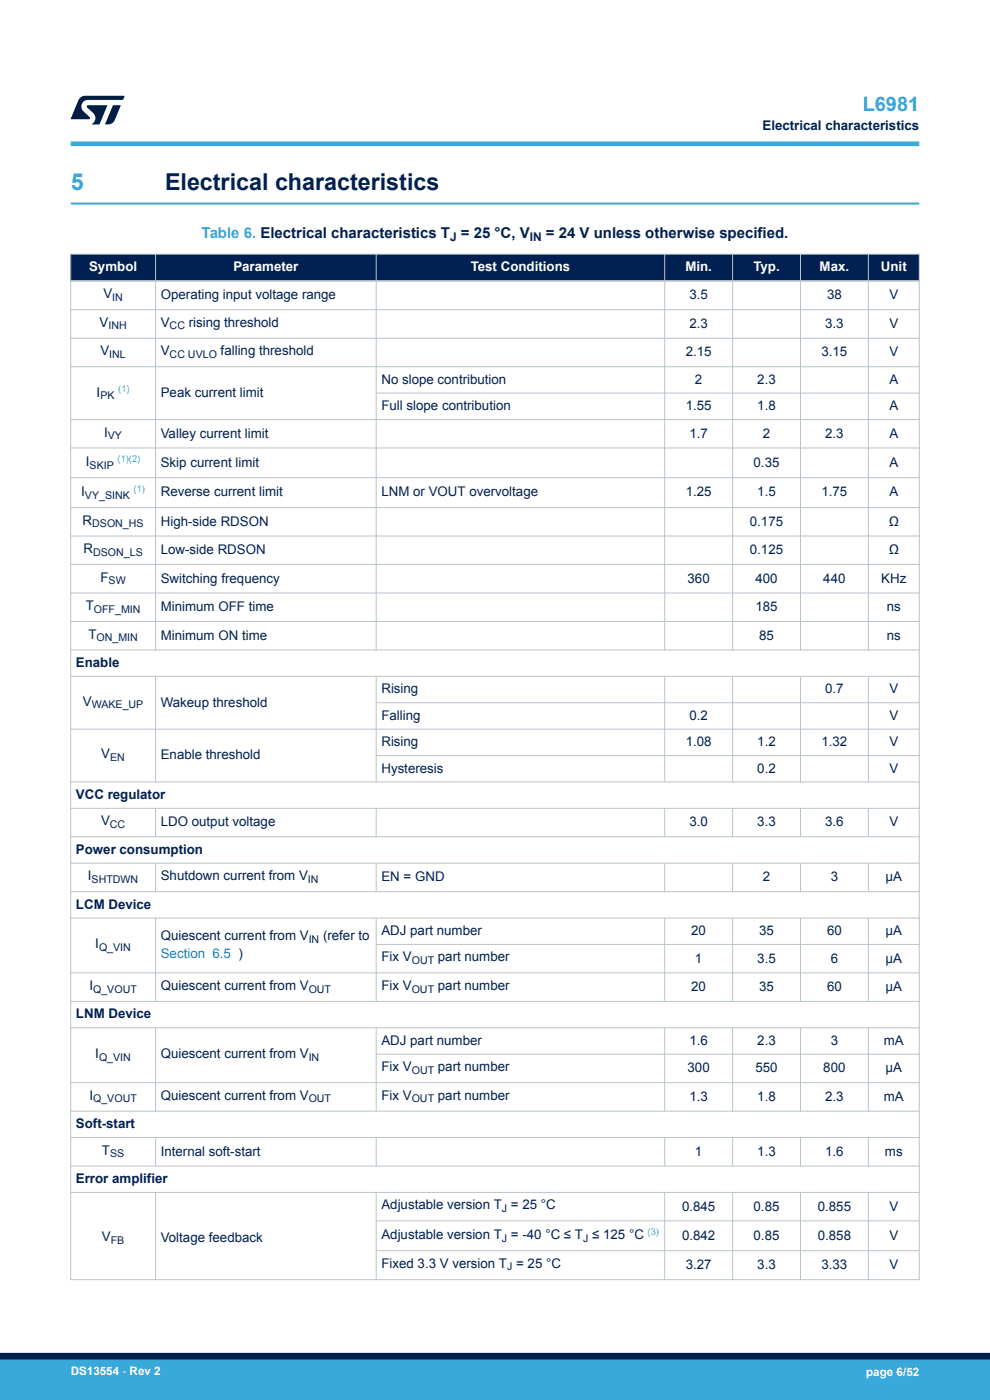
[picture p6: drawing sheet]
<svg xmlns="http://www.w3.org/2000/svg" width="210mm" height="297mm" viewBox="0 0 210 297" stroke-linecap="round" stroke-linejoin="round" font-family="sans-serif">
<defs><g id="words">
<text font-size="4.9" fill="#39a9dc" x="15" y="40.4">5</text>
<text font-size="4.9" fill="#002052" x="35" y="40.4">Electrical characteristics</text>
<text font-size="4.2" fill="#39a9dc" x="183" y="23.5">L6981</text>
<text font-size="3.2" fill="#39a9dc" x="42.8" y="50.5">Table 6. Electrical characteristics T</text>
<g font-size="3.2" fill="#002052">
<text x="97.8" y="50.5">= 25 °C, V</text>
<text x="115.8" y="50.5">= 24 V unless otherwise specified.</text>
</g>
<g font-size="2.8" fill="#002052">
<text x="161.7" y="27.5">Electrical characteristics</text>
<text x="21.9" y="63.3">V</text>
<text x="34.1" y="63.5">Operating input voltage range</text>
<text x="146.2" y="63.5">3.5</text>
<text x="175.4" y="63.5">38</text>
<text x="188.7" y="63.5">V</text>
<text x="21.1" y="69.3">V</text>
<text x="34.1" y="69.3">V</text>
<text x="40" y="69.3">rising threshold</text>
<text x="146.2" y="69.5">2.3</text>
<text x="175" y="69.5">3.3</text>
<text x="188.7" y="69.5">V</text>
<text x="21.3" y="75.4">V</text>
<text x="34.1" y="75.4">V</text>
<text x="46.8" y="75.4">falling threshold</text>
<text x="145.5" y="75.6">2.15</text>
<text x="174.3" y="75.6">3.15</text>
<text x="188.7" y="75.6">V</text>
<text x="80.9" y="81.4">No slope contribution</text>
<text x="147.4" y="81.4">2</text>
<text x="160.6" y="81.4">2.3</text>
<text x="188.7" y="81.4">A</text>
<text x="20.5" y="84.1">I</text>
<text x="34.1" y="84.2">Peak current limit</text>
<text x="80.9" y="87">Full slope contribution</text>
<text x="145.5" y="87">1.55</text>
<text x="160.6" y="87">1.8</text>
<text x="188.7" y="87">A</text>
<text x="22.1" y="92.6">I</text>
<text x="34.1" y="92.8">Valley current limit</text>
<text x="146.2" y="92.8">1.7</text>
<text x="161.8" y="92.8">2</text>
<text x="175" y="92.8">2.3</text>
<text x="188.7" y="92.8">A</text>
<text x="18.2" y="98.9">I</text>
<text x="34.1" y="99">Skip current limit</text>
<text x="159.9" y="99">0.35</text>
<text x="188.7" y="99">A</text>
<text x="17.2" y="105.2">I</text>
<text x="34.1" y="105.3">Reverse current limit</text>
<text x="80.9" y="105.3">LNM or VOUT overvoltage</text>
<text x="145.5" y="105.3">1.25</text>
<text x="160.6" y="105.3">1.5</text>
<text x="174.3" y="105.3">1.75</text>
<text x="188.7" y="105.3">A</text>
<text x="17.5" y="111.3">R</text>
<text x="34.1" y="111.5">High-side RDSON</text>
<text x="159.1" y="111.5">0.175</text>
<text x="188.5" y="111.5">Ω</text>
<text x="17.7" y="117.3">R</text>
<text x="34.1" y="117.5">Low-side RDSON</text>
<text x="159.1" y="117.5">0.125</text>
<text x="188.5" y="117.5">Ω</text>
<text x="21.3" y="123.4">F</text>
<text x="34.1" y="123.6">Switching frequency</text>
<text x="145.8" y="123.6">360</text>
<text x="160.2" y="123.6">400</text>
<text x="174.6" y="123.6">440</text>
<text x="186.9" y="123.6">KHz</text>
<text x="18.2" y="129.4">T</text>
<text x="34.1" y="129.6">Minimum OFF time</text>
<text x="160.2" y="129.6">185</text>
<text x="188.1" y="129.6">ns</text>
<text x="18.7" y="135.5">T</text>
<text x="34.1" y="135.7">Minimum ON time</text>
<text x="161" y="135.7">85</text>
<text x="188.1" y="135.7">ns</text>
<text x="16.1" y="141.5">Enable</text>
<text x="17.6" y="149.7">V</text>
<text x="34.1" y="149.9">Wakeup threshold</text>
<text x="80.9" y="147.1">Rising</text>
<text x="175" y="147.1">0.7</text>
<text x="188.7" y="147.1">V</text>
<text x="80.9" y="152.7">Falling</text>
<text x="146.2" y="152.7">0.2</text>
<text x="188.7" y="152.7">V</text>
<text x="21.5" y="160.9">V</text>
<text x="34.1" y="161.1">Enable threshold</text>
<text x="80.9" y="158.3">Rising</text>
<text x="145.5" y="158.3">1.08</text>
<text x="160.6" y="158.3">1.2</text>
<text x="174.3" y="158.3">1.32</text>
<text x="188.7" y="158.3">V</text>
<text x="80.9" y="163.9">Hysteresis</text>
<text x="160.6" y="163.9">0.2</text>
<text x="188.7" y="163.9">V</text>
<text x="16.1" y="169.5">VCC regulator</text>
<text x="21.4" y="175.1">V</text>
<text x="34.1" y="175.3">LDO output voltage</text>
<text x="146.2" y="175.3">3.0</text>
<text x="160.6" y="175.3">3.3</text>
<text x="175" y="175.3">3.6</text>
<text x="188.7" y="175.3">V</text>
<text x="16.1" y="181.1">Power consumption</text>
<text x="18.7" y="186.7">I</text>
<text x="34.1" y="186.7">Shutdown current from V</text>
<text x="80.9" y="187">EN = GND</text>
<text x="161.8" y="187">2</text>
<text x="176.2" y="187">3</text>
<text x="187.8" y="187">μA</text>
<text x="16.1" y="192.8">LCM Device</text>
<text x="20.2" y="201.2">I</text>
<text x="34.1" y="199.5">Quiescent current from V</text>
<text x="68.5" y="199.5">(refer to</text>
<text x="80.9" y="198.4">ADJ part number</text>
<text x="80.9" y="204">Fix V</text>
<text x="92.9" y="204">part number</text>
<text x="146.6" y="198.4">20</text>
<text x="161" y="198.4">35</text>
<text x="175.4" y="198.4">60</text>
<text x="187.8" y="198.4">μA</text>
<text x="147.4" y="204.2">1</text>
<text x="160.6" y="204.2">3.5</text>
<text x="176.2" y="204.2">6</text>
<text x="187.8" y="204.2">μA</text>
<text x="19" y="210">I</text>
<text x="34.1" y="210">Quiescent current from V</text>
<text x="80.9" y="210">Fix V</text>
<text x="92.9" y="210">part number</text>
<text x="146.6" y="210.2">20</text>
<text x="161" y="210.2">35</text>
<text x="175.4" y="210.2">60</text>
<text x="187.8" y="210.2">μA</text>
<text x="16.1" y="216.1">LNM Device</text>
<text x="80.9" y="221.7">ADJ part number</text>
<text x="146.2" y="221.7">1.6</text>
<text x="160.6" y="221.7">2.3</text>
<text x="176.2" y="221.7">3</text>
<text x="187.5" y="221.7">mA</text>
<text x="20.2" y="224.5">I</text>
<text x="34.1" y="224.5">Quiescent current from V</text>
<text x="80.9" y="227.3">Fix V</text>
<text x="92.9" y="227.3">part number</text>
<text x="145.8" y="227.5">300</text>
<text x="160.2" y="227.5">550</text>
<text x="174.6" y="227.5">800</text>
<text x="187.8" y="227.5">μA</text>
<text x="19" y="233.3">I</text>
<text x="34.1" y="233.3">Quiescent current from V</text>
<text x="80.9" y="233.3">Fix V</text>
<text x="92.9" y="233.3">part number</text>
<text x="146.2" y="233.5">1.3</text>
<text x="160.6" y="233.5">1.8</text>
<text x="175" y="233.5">2.3</text>
<text x="187.5" y="233.5">mA</text>
<text x="16.1" y="239.3">Soft-start</text>
<text x="21.6" y="244.9">T</text>
<text x="34.1" y="245.2">Internal soft-start</text>
<text x="147.4" y="245.2">1</text>
<text x="160.6" y="245.2">1.3</text>
<text x="175" y="245.2">1.6</text>
<text x="187.7" y="245.2">ms</text>
<text x="16.1" y="251">Error amplifier</text>
<text x="80.9" y="256.6">Adjustable version T = 25 °C</text>
<text x="144.7" y="256.8">0.845</text>
<text x="159.9" y="256.8">0.85</text>
<text x="173.5" y="256.8">0.855</text>
<text x="188.7" y="256.8">V</text>
<text x="21.6" y="263.3">V</text>
<text x="34.1" y="263.5">Voltage feedback</text>
<text x="80.9" y="262.9">Adjustable version T = -40 °C ≤ T ≤ 125 °C</text>
<text x="144.7" y="263">0.842</text>
<text x="159.9" y="263">0.85</text>
<text x="173.5" y="263">0.858</text>
<text x="188.7" y="263">V</text>
<text x="80.9" y="268.9">Fixed 3.3 V version T = 25 °C</text>
<text x="145.5" y="269.2">3.27</text>
<text x="160.6" y="269.2">3.3</text>
<text x="174.3" y="269.2">3.33</text>
<text x="188.7" y="269.2">V</text>
</g>
<g font-size="2.8" fill="#fff">
<text x="18.9" y="57.5">Symbol</text>
<text x="49.5" y="57.5">Parameter</text>
<text x="99.8" y="57.5">Test Conditions</text>
<text x="145.4" y="57.5">Min.</text>
<text x="159.8" y="57.5">Typ.</text>
<text x="173.9" y="57.5">Max.</text>
<text x="186.9" y="57.5">Unit</text>
</g>
<text font-size="2.8" fill="#1f81af" x="34.1" y="203.3">Section 6.5 )</text>
<g font-size="2.5" fill="#002052">
<text x="95.5" y="51.1">J</text>
<text x="112.4" y="51.1">IN</text>
</g>
<g font-size="2.5" fill="#fff">
<text x="15" y="291.6">DS13554 - Rev 2</text>
<text x="183.7" y="291.9">page 6/52</text>
</g>
<g font-size="2.3" fill="#002052">
<text x="23.8" y="63.8">IN</text>
<text x="23" y="69.9">INH</text>
<text x="36" y="69.9">CC</text>
<text x="23.2" y="75.9">INL</text>
<text x="36" y="75.9">CC UVLO</text>
<text x="21.3" y="84.7">PK</text>
<text x="22.9" y="93.2">VY</text>
<text x="19" y="99.5">SKIP</text>
<text x="18" y="105.8">VY_SINK</text>
<text x="19.6" y="111.8">DSON_HS</text>
<text x="19.7" y="117.9">DSON_LS</text>
<text x="23" y="123.9">SW</text>
<text x="19.9" y="130">OFF_MIN</text>
<text x="20.5" y="136">ON_MIN</text>
<text x="19.5" y="150.2">WAKE_UP</text>
<text x="23.4" y="161.4">EN</text>
<text x="23.3" y="175.7">CC</text>
<text x="19.4" y="187.3">SHTDWN</text>
<text x="65.3" y="187.3">IN</text>
<text x="21" y="201.7">Q_VIN</text>
<text x="65.5" y="200">IN</text>
<text x="87.3" y="204.5">OUT</text>
<text x="19.7" y="210.6">Q_VOUT</text>
<text x="65.5" y="210.6">OUT</text>
<text x="87.3" y="210.6">OUT</text>
<text x="21" y="225">Q_VIN</text>
<text x="65.5" y="225">IN</text>
<text x="87.3" y="227.8">OUT</text>
<text x="19.7" y="233.9">Q_VOUT</text>
<text x="65.5" y="233.9">OUT</text>
<text x="87.3" y="233.9">OUT</text>
<text x="23.4" y="245.5">SS</text>
<text x="106.5" y="257.1">J</text>
<text x="23.5" y="263.9">FB</text>
<text x="106.5" y="263.5">J</text>
<text x="123.7" y="263.5">J</text>
<text x="107.6" y="269.5">J</text>
</g>
<g font-size="2" fill="#39a9dc">
<text x="25.1" y="83.2">(1)</text>
<text x="24.9" y="98">(1)(2)</text>
<text x="28.3" y="104.3">(1)</text>
<text x="137.4" y="262">(3)</text>
</g>
</g></defs>
<path d="M15 43.2h180" fill="none" stroke="#39a9dc" stroke-width=".4"/>
<g fill="#002052">
<path d="M15 53.9h180v5.7h-180z" fill-rule="evenodd"/>
<path d="M15 53.9h180v5.7h-180z" fill-rule="evenodd"/>
</g>
<g fill="none" stroke="#b9c4ca" stroke-width=".21">
<path d="M14.9 53.9h180.2M15 53.8v217.8M33 53.8v84.2M79.8 53.8v84.2M141 53.8v84.2M155.4 53.8v84.2M169.8 53.8v84.2M184.2 53.8v84.2M195 53.8v217.8M14.9 65.7h180.2M14.9 71.8h180.2M14.9 77.8h180.2"/>
<path d="M14.9 89h180.2M14.9 95h180.2M79.8 83.4h115.3M14.9 101.4h180.2M14.9 107.7h180.2M14.9 113.7h180.2M14.9 119.8h180.2M14.9 125.8h180.2M14.9 131.8h180.2M14.9 137.9h180.2M14.9 143.5h180.2M33 143.5v22.5"/>
<path d="M79.8 143.5v22.5M79.8 149.1h115.3M141 143.5v22.5M155.4 143.5v22.5M169.8 143.5v22.5M184.2 143.5v22.5M195.1 154.7h-180.2M14.9 171.5h180.2M14.9 177.5h180.2M33 171.5v6.1M79.8 171.5v6.1M79.8 160.3h115.3"/>
<path d="M141 171.5v6.1M155.4 171.5v6.1M169.8 171.5v6.1M184.2 171.5v6.1M195.1 165.9h-180.2M14.9 183.1h180.2M14.9 189.2h180.2M14.9 194.8h180.2M33 183.1v6.2M33 194.8v17.7M79.8 183.1v6.2M79.8 194.8v17.7"/>
<path d="M141 183.1v6.2M141 194.8v17.7M155.4 183.1v6.2M155.4 194.8v17.7M169.8 183.1v6.2M169.8 194.8v17.7M184.2 183.1v6.2M184.2 194.8v17.7M14.9 206.4h180.2M14.9 212.4h180.2M14.9 218h180.2M33 218v17.8"/>
<path d="M79.8 218v17.8M79.8 200.4h115.3M141 218v17.8M155.4 218v17.8M169.8 218v17.8M184.2 218v17.8M14.9 229.7h180.2M14.9 235.7h180.2M79.8 223.6h115.3M14.9 241.3h180.2M14.9 247.4h180.2M14.9 253h180.2"/>
<path d="M33 241.3v6.2M33 253v18.6M79.8 241.3v6.2M79.8 253v18.6M79.8 259h115.3M141 241.3v6.2M141 253v18.6M155.4 241.3v6.2M155.4 253v18.6M169.8 241.3v6.2M169.8 253v18.6M184.2 241.3v6.2"/>
<path d="M184.2 253v18.6M79.8 265.3h115.3M195.1 271.5h-180.2"/>
</g>
<path d="M14.9 59.6h180.2" fill="none" stroke="#b9c4ca" stroke-width=".35"/>
<path d="M15 30.5h180" fill="none" stroke="#39a9dc" stroke-width="1"/>
<g fill="#001e41">
<path d="M17.1 20.7l.9-.4 8.4 .1-.3 .8h-7.4a1.4 1.4 0 0 0-1.3 .8 1.4 1.4 0 0 0 .2 1.5l1.4 1.3v.4l-4 .1 1.6-4.1z"/>
<path d="M24 22.4h1.6l-1.3 3.1a1.54 1.54 0 0 1-1.4 .9l-.6-.1z"/>
<path d="M18.5 22.4h4.2l-1.6 4h-1.7a1.48 1.48 0 0 0 .4-2.4l-1.3-1.2z"/>
</g>
<g fill="#39a9dc">
<path d="M0 288.4h210v8.6h-210z" fill-rule="evenodd"/>
<path d="M-.1 288.4h210.2v4.4h-210.2z" fill-rule="evenodd"/>
</g>
<path d="M0 287.7h210" fill="none" stroke="#002052" stroke-width="1.4"/>
<use href="#words"/>
</svg>
